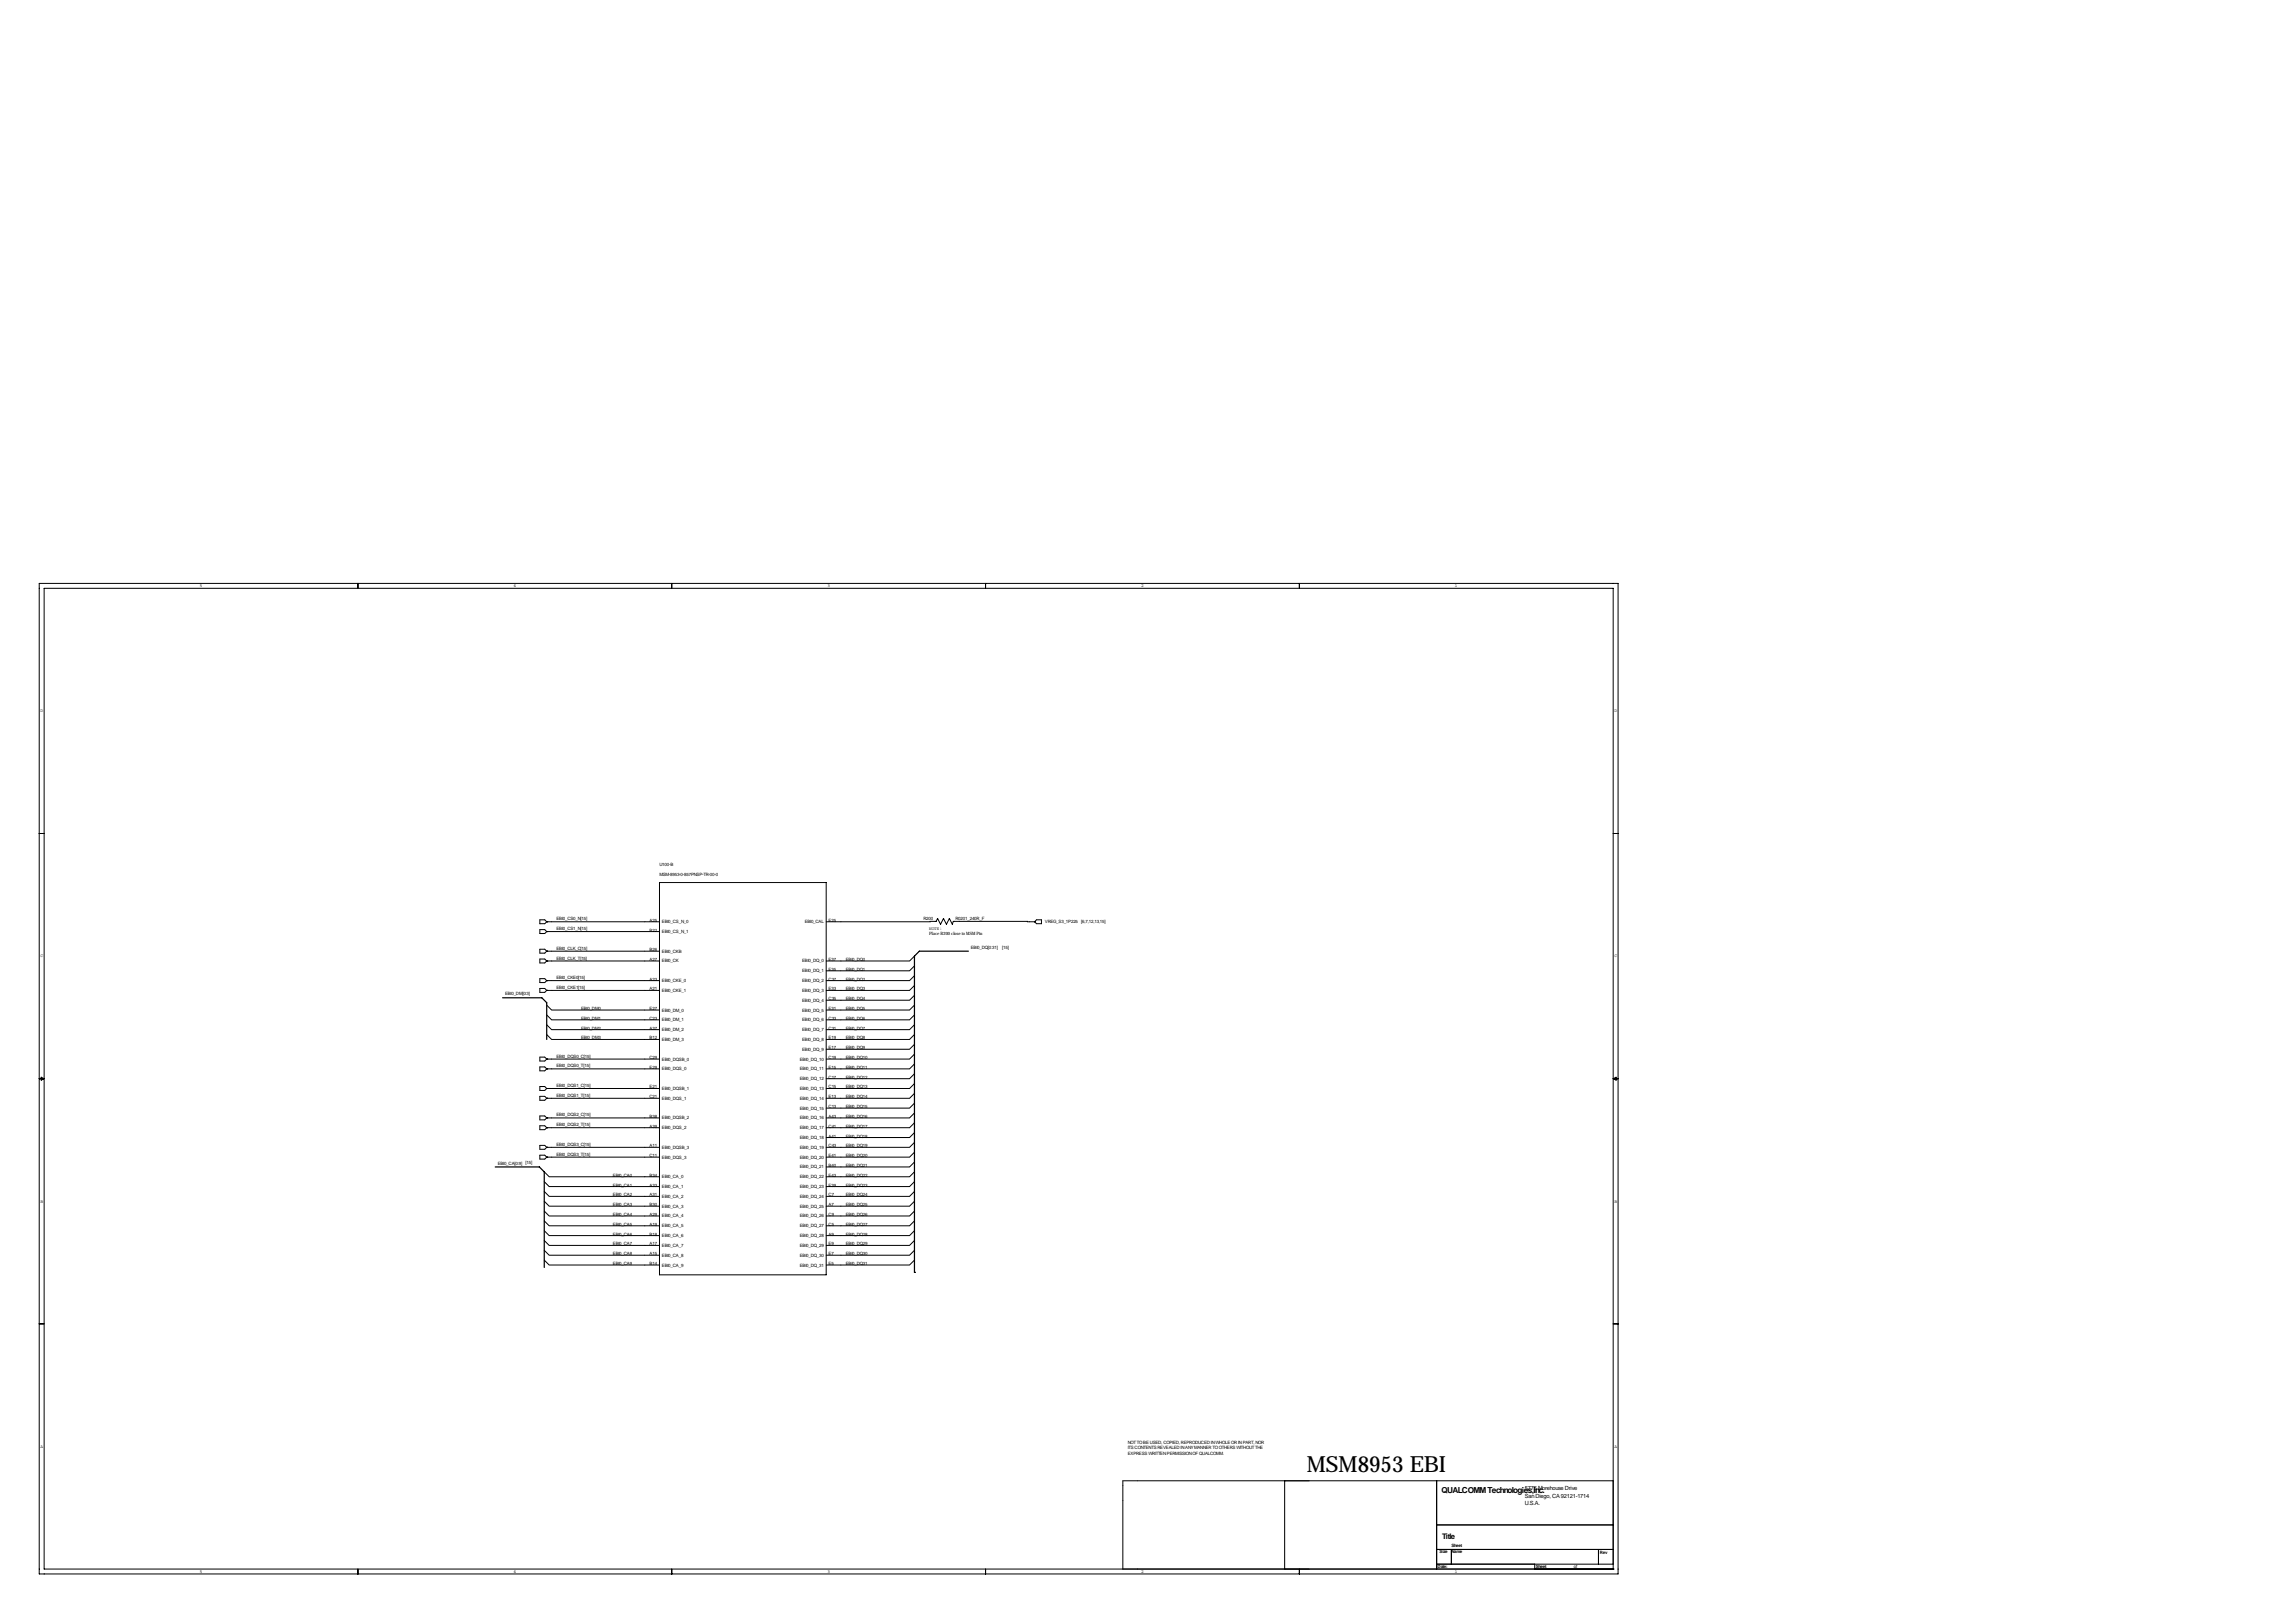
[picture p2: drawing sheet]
<svg xmlns="http://www.w3.org/2000/svg" width="1189mm" height="841mm" viewBox="0 0 1189 841" stroke-linecap="round" stroke-linejoin="round" font-family="sans-serif">
<defs><g id="words">
<text font-size="11.5" x="677" y="762">MSM8953 EBI</text>
<text font-size="4.3" x="747" y="773">QUALCOMM Technologies,Inc.</text>
<text font-size="4" x="747" y="797">Title</text>
<g font-size="3">
<text x="790" y="772">5775 Morehouse Drive</text>
<text x="790" y="779">U.S.A.</text>
<text x="790" y="776">San Diego, CA 92121-1714</text>
</g>
<g font-size="2.3">
<text x="103" y="304">5</text>
<text x="266" y="304">4</text>
<text x="429" y="304">3</text>
<text x="591" y="304">2</text>
<text x="754" y="304">1</text>
<text x="21" y="369">D</text>
<text x="836" y="369">D</text>
<text x="342" y="449">U100-B</text>
<text x="342" y="454">MSM-8953-0-857PNSP-TR-00-0</text>
<text x="288" y="477">EBI0_CS0_N[15]</text>
<text x="337" y="477">A25</text>
<text x="343" y="478">EBI0_CS_N_0</text>
<text x="417" y="478">EBI0_CAL</text>
<text x="429" y="477">E25</text>
<text x="478" y="477">R200</text>
<text x="495" y="476">R0201_240R_F</text>
<text x="541" y="478">VREG_S3_1P225</text>
<text x="560" y="478">[6,7,12,13,15]</text>
<text x="288" y="482">EBI0_CS1_N[15]</text>
<text x="337" y="483">B22</text>
<text x="343" y="483">EBI0_CS_N_1</text>
<text x="481" y="482">NOTE:</text>
<text x="481" y="484">Place R200 close to MSM Pin</text>
<text x="288" y="492">EBI0_CLK_C[15]</text>
<text x="503" y="491">EBI0_DQ[0:31]</text>
<text x="519" y="491">[15]</text>
<text x="21" y="496">C</text>
<text x="288" y="497">EBI0_CLK_T[15]</text>
<text x="337" y="498">A27</text>
<text x="337" y="493">B26</text>
<text x="343" y="493">EBI0_CKB</text>
<text x="429" y="498">E37</text>
<text x="438" y="498">EBI0_DQ0</text>
<text x="836" y="496">C</text>
<text x="343" y="499">EBI0_CK</text>
<text x="416" y="504">EBI0_DQ_1</text>
<text x="416" y="499">EBI0_DQ_0</text>
<text x="429" y="503">E35</text>
<text x="438" y="503">EBI0_DQ1</text>
<text x="288" y="507">EBI0_CKE0[15]</text>
<text x="337" y="508">A23</text>
<text x="343" y="509">EBI0_CKE_0</text>
<text x="416" y="509">EBI0_DQ_2</text>
<text x="429" y="508">C37</text>
<text x="438" y="508">EBI0_DQ2</text>
<text x="262" y="516">EBI0_DM[0:3]</text>
<text x="288" y="512">EBI0_CKE1[15]</text>
<text x="337" y="513">A21</text>
<text x="343" y="514">EBI0_CKE_1</text>
<text x="416" y="514">EBI0_DQ_3</text>
<text x="429" y="513">E33</text>
<text x="438" y="513">EBI0_DQ3</text>
<text x="416" y="519">EBI0_DQ_4</text>
<text x="429" y="518">C35</text>
<text x="438" y="518">EBI0_DQ4</text>
<text x="301" y="523">EBI0_DM0</text>
<text x="337" y="523">E27</text>
<text x="343" y="524">EBI0_DM_0</text>
<text x="416" y="524">EBI0_DQ_5</text>
<text x="429" y="523">E31</text>
<text x="438" y="523">EBI0_DQ5</text>
<text x="301" y="533">EBI0_DM2</text>
<text x="301" y="528">EBI0_DM1</text>
<text x="336" y="528">C23</text>
<text x="337" y="533">A37</text>
<text x="343" y="529">EBI0_DM_1</text>
<text x="416" y="529">EBI0_DQ_6</text>
<text x="429" y="533">C31</text>
<text x="429" y="528">C33</text>
<text x="438" y="528">EBI0_DQ6</text>
<text x="438" y="533">EBI0_DQ7</text>
<text x="301" y="538">EBI0_DM3</text>
<text x="337" y="538">B12</text>
<text x="343" y="539">EBI0_DM_3</text>
<text x="343" y="534">EBI0_DM_2</text>
<text x="416" y="539">EBI0_DQ_8</text>
<text x="416" y="534">EBI0_DQ_7</text>
<text x="429" y="538">E19</text>
<text x="438" y="538">EBI0_DQ8</text>
<text x="416" y="544">EBI0_DQ_9</text>
<text x="429" y="543">E17</text>
<text x="438" y="543">EBI0_DQ9</text>
<text x="288" y="548">EBI0_DQS0_C[15]</text>
<text x="336" y="549">C29</text>
<text x="343" y="549">EBI0_DQSB_0</text>
<text x="414" y="549">EBI0_DQ_10</text>
<text x="429" y="549">C19</text>
<text x="438" y="549">EBI0_DQ10</text>
<text x="288" y="553">EBI0_DQS0_T[15]</text>
<text x="337" y="554">E29</text>
<text x="343" y="554">EBI0_DQS_0</text>
<text x="414" y="554">EBI0_DQ_11</text>
<text x="429" y="554">E15</text>
<text x="438" y="554">EBI0_DQ11</text>
<text x="288" y="563">EBI0_DQS1_C[15]</text>
<text x="337" y="564">E21</text>
<text x="414" y="559">EBI0_DQ_12</text>
<text x="429" y="564">C15</text>
<text x="429" y="559">C17</text>
<text x="438" y="559">EBI0_DQ12</text>
<text x="438" y="564">EBI0_DQ13</text>
<text x="288" y="568">EBI0_DQS1_T[15]</text>
<text x="336" y="569">C21</text>
<text x="343" y="570">EBI0_DQS_1</text>
<text x="343" y="565">EBI0_DQSB_1</text>
<text x="414" y="570">EBI0_DQ_14</text>
<text x="414" y="565">EBI0_DQ_13</text>
<text x="429" y="569">E13</text>
<text x="438" y="569">EBI0_DQ14</text>
<text x="414" y="575">EBI0_DQ_15</text>
<text x="429" y="574">C13</text>
<text x="438" y="574">EBI0_DQ15</text>
<text x="288" y="578">EBI0_DQS2_C[15]</text>
<text x="337" y="579">B38</text>
<text x="343" y="580">EBI0_DQSB_2</text>
<text x="414" y="580">EBI0_DQ_16</text>
<text x="429" y="579">A43</text>
<text x="438" y="579">EBI0_DQ16</text>
<text x="288" y="583">EBI0_DQS2_T[15]</text>
<text x="337" y="584">A39</text>
<text x="343" y="585">EBI0_DQS_2</text>
<text x="414" y="585">EBI0_DQ_17</text>
<text x="429" y="584">C41</text>
<text x="438" y="584">EBI0_DQ17</text>
<text x="288" y="594">EBI0_DQS3_C[15]</text>
<text x="414" y="590">EBI0_DQ_18</text>
<text x="429" y="589">A41</text>
<text x="438" y="589">EBI0_DQ18</text>
<text x="288" y="599">EBI0_DQS3_T[15]</text>
<text x="336" y="599">C11</text>
<text x="337" y="594">A11</text>
<text x="343" y="595">EBI0_DQSB_3</text>
<text x="414" y="595">EBI0_DQ_19</text>
<text x="429" y="599">E41</text>
<text x="429" y="594">C43</text>
<text x="438" y="594">EBI0_DQ19</text>
<text x="438" y="599">EBI0_DQ20</text>
<text x="258" y="603">EBI0_CA[0:9]</text>
<text x="272" y="603">[15]</text>
<text x="343" y="600">EBI0_DQS_3</text>
<text x="414" y="605">EBI0_DQ_21</text>
<text x="414" y="600">EBI0_DQ_20</text>
<text x="429" y="604">B40</text>
<text x="438" y="604">EBI0_DQ21</text>
<text x="318" y="610">EBI0_CA0</text>
<text x="337" y="610">B34</text>
<text x="343" y="610">EBI0_CA_0</text>
<text x="414" y="610">EBI0_DQ_22</text>
<text x="429" y="610">E43</text>
<text x="438" y="610">EBI0_DQ22</text>
<text x="318" y="615">EBI0_CA1</text>
<text x="337" y="615">A33</text>
<text x="343" y="615">EBI0_CA_1</text>
<text x="414" y="615">EBI0_DQ_23</text>
<text x="429" y="615">E39</text>
<text x="438" y="615">EBI0_DQ23</text>
<text x="21" y="623">B</text>
<text x="318" y="620">EBI0_CA2</text>
<text x="337" y="620">A31</text>
<text x="343" y="620">EBI0_CA_2</text>
<text x="414" y="620">EBI0_DQ_24</text>
<text x="429" y="620">C7</text>
<text x="438" y="620">EBI0_DQ24</text>
<text x="836" y="623">B</text>
<text x="318" y="625">EBI0_CA3</text>
<text x="318" y="630">EBI0_CA4</text>
<text x="337" y="630">A29</text>
<text x="337" y="625">B30</text>
<text x="343" y="626">EBI0_CA_3</text>
<text x="414" y="626">EBI0_DQ_25</text>
<text x="429" y="630">C9</text>
<text x="429" y="625">A7</text>
<text x="438" y="625">EBI0_DQ25</text>
<text x="438" y="630">EBI0_DQ26</text>
<text x="318" y="635">EBI0_CA5</text>
<text x="337" y="635">A19</text>
<text x="343" y="636">EBI0_CA_5</text>
<text x="343" y="631">EBI0_CA_4</text>
<text x="414" y="636">EBI0_DQ_27</text>
<text x="414" y="631">EBI0_DQ_26</text>
<text x="429" y="635">C5</text>
<text x="438" y="635">EBI0_DQ27</text>
<text x="318" y="640">EBI0_CA6</text>
<text x="337" y="640">B18</text>
<text x="343" y="641">EBI0_CA_6</text>
<text x="414" y="641">EBI0_DQ_28</text>
<text x="429" y="640">A9</text>
<text x="438" y="640">EBI0_DQ28</text>
<text x="318" y="645">EBI0_CA7</text>
<text x="337" y="645">A17</text>
<text x="343" y="646">EBI0_CA_7</text>
<text x="414" y="646">EBI0_DQ_29</text>
<text x="429" y="645">E9</text>
<text x="438" y="645">EBI0_DQ29</text>
<text x="318" y="650">EBI0_CA8</text>
<text x="337" y="650">A15</text>
<text x="343" y="651">EBI0_CA_8</text>
<text x="414" y="651">EBI0_DQ_30</text>
<text x="429" y="650">E7</text>
<text x="438" y="650">EBI0_DQ30</text>
<text x="318" y="655">EBI0_CA9</text>
<text x="337" y="655">B14</text>
<text x="343" y="656">EBI0_CA_9</text>
<text x="414" y="656">EBI0_DQ_31</text>
<text x="429" y="655">E5</text>
<text x="438" y="655">EBI0_DQ31</text>
<text x="21" y="750">A</text>
<text x="584" y="748">NOT TO BE USED, COPIED, REPRODUCED IN WHOLE OR IN PART, NOR</text>
<text x="836" y="750">A</text>
<text x="584" y="754">EXPRESS WRITTEN PERMISSION OF QUALCOMM.</text>
<text x="584" y="751">ITS CONTENTS REVEALED IN ANY MANNER TO OTHERS WITHOUT THE</text>
<text x="752" y="801">Sheet</text>
<text x="746" y="805">Size</text>
<text x="752" y="804">Name</text>
<text x="829" y="805">Rev</text>
<text x="103" y="815">5</text>
<text x="266" y="815">4</text>
<text x="429" y="815">3</text>
<text x="591" y="815">2</text>
<text x="745" y="812">Date:</text>
<text x="754" y="815">1</text>
<text x="796" y="812">Sheet</text>
<text x="815" y="812">of</text>
</g>
</g></defs>
<g fill="none" stroke="#000" stroke-width=".52">
<path d="M20 302h818v513h-818zM23 305h813v508h-813zM185 302v3M348 302v3M511 302v3M673 302v3M20 432h3M836 432h2M342 457h86v203h-86zM280 476h2l1 1-1 1h-2zM283 477h.1M283 477h59"/>
<path d="M428 477h54h3l1-1 1 3 2-3 1 3 2-3 1 3 1-2h42M536 477h.1M537 476h2v2h-2l-1-1zM280 482h2l1 1-1 1h-2zM280 492h2l1 1-1 1h-2zM280 497h2l1 1-1 1h-2zM283 483h.1M283 498h.1M283 493h.1M283 498h59M283 493h59M283 483h59"/>
<path d="M474 495l-3 3h-43M280 507h2l1 1-1 1h-2zM280 512h2l1 1-1 1h-2zM283 508h.1M283 513h.1M283 513h59M283 508h59M474 500l-3 3h-43M474 505l-3 3h-43M474 510l-3 3h-43M474 516l-3 2h-43M283 536l3 2h56"/>
<path d="M283 531l3 2h56M283 526l3 2h56M283 521l3 2h56M474 526l-3 2h-43M474 531l-3 2h-43M474 536l-3 2h-43M474 521l-3 2h-43M20 559h3M21 558l2 1h-2zM280 553h2l1 1-1 1h-2zM280 548h2l1 1-1 1h-2zM283 554h.1"/>
<path d="M283 549h.1M283 554h59M283 549h59M474 541l-3 2h-43M474 546l-3 3h-43M474 551l-3 3h-43M474 556l-3 3h-43M836 559h2M836 559l1-1v1zM280 563h2l1 1-1 1h-2zM280 568h2l1 1-1 1h-2zM280 578h2l1 1-1 1h-2z"/>
<path d="M283 579h.1M283 569h.1M283 564h.1M283 579h59M283 569h59M283 564h59M474 566l-3 3h-43M474 571l-3 3h-43M474 561l-3 3h-43M474 577l-3 2h-43M280 583h2l1 1-1 1h-2zM280 593h2l1 1-1 1h-2z"/>
<path d="M280 598h2l1 1-1 1h-2zM283 599h.1M283 594h.1M283 584h.1M283 599h59M283 594h59M283 584h59M474 592l-3 2h-43M474 597l-3 2h-43M474 582l-3 2h-43M474 587l-3 2h-43M282 617l2 3h58"/>
<path d="M282 607l2 3h58M282 612l2 3h58M474 607l-3 3h-43M474 612l-3 3h-43M474 602l-3 2h-43M474 617l-3 3h-43M282 637l2 3h58M282 622l2 3h58M282 627l2 3h58M282 632l2 3h58M474 632l-3 3h-43M474 637l-3 3h-43"/>
<path d="M474 622l-3 3h-43M474 627l-3 3h-43M282 643l2 2h58M282 648l2 2h58M282 653l2 2h58M474 643l-3 2h-43M474 648l-3 2h-43M474 653l-3 2h-43M20 686h3M836 686h2M665 767v46M744 767v46"/>
<path d="M836 767h-254v46M744 790h92M185 813v2M348 813v2M511 813v2M673 813v2M744 803h92M744 810h92M752 803v7M795 813h.1M795 810v3M828 803v7"/>
<path d="M836 813h.1"/>
</g>
<path d="M502 493h-26l-2 2v164M260 517h21l2 2v19M257 604h22l3 3v50M474 659h.1" fill="none" stroke="#000" stroke-width=".63"/>
<use href="#words"/>
</svg>
